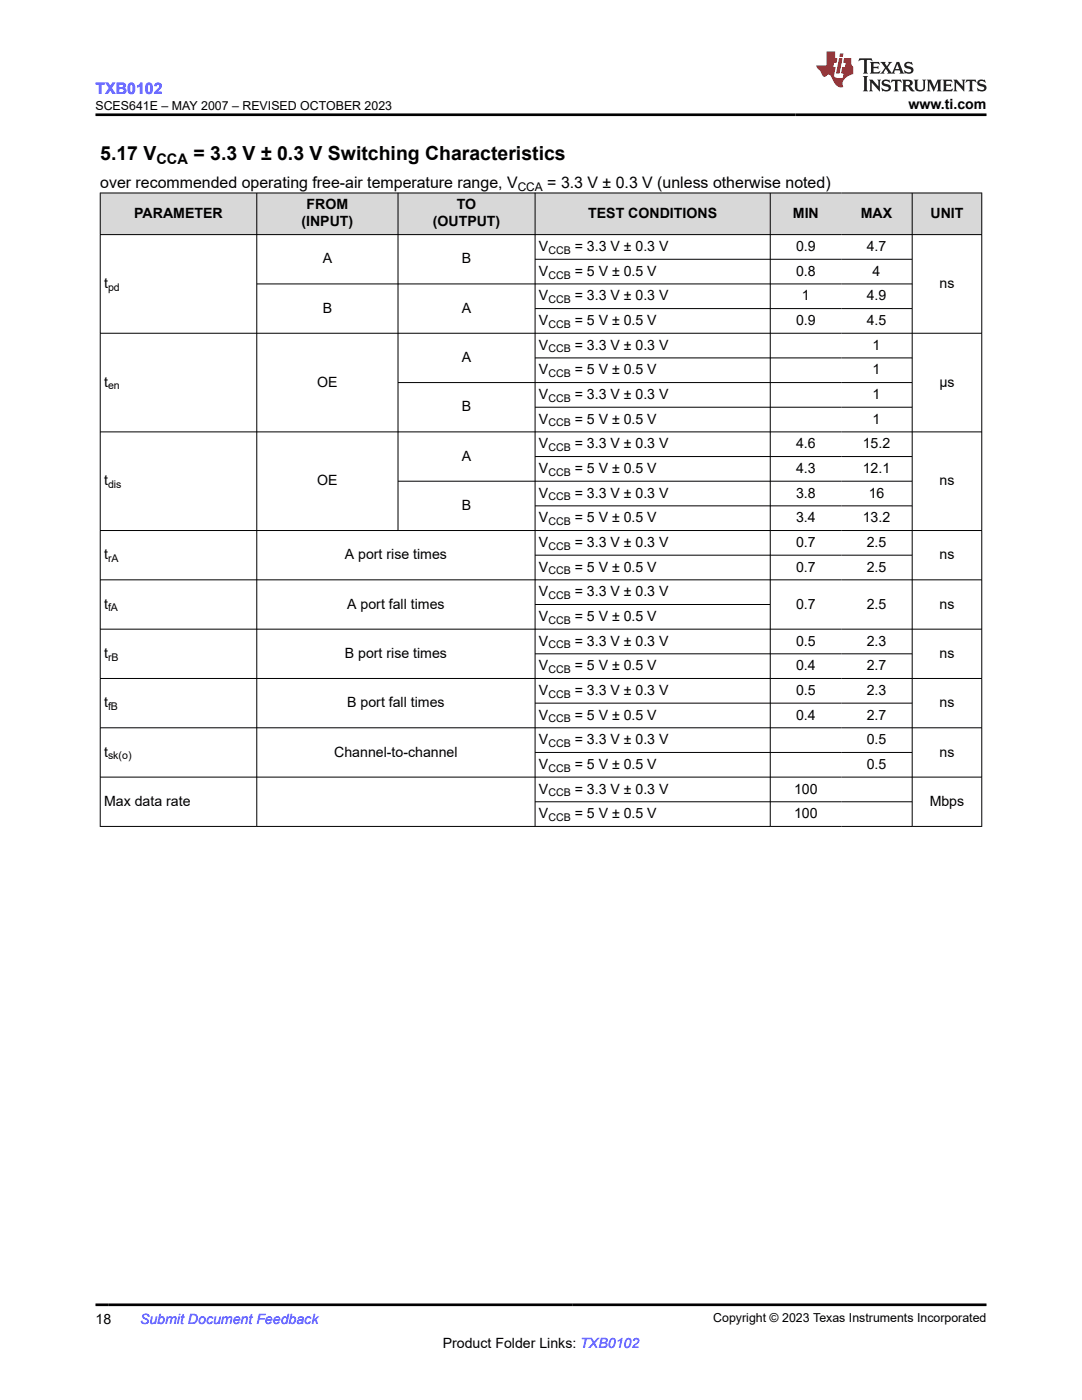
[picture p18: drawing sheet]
<svg xmlns="http://www.w3.org/2000/svg" width="216mm" height="279mm" viewBox="0 0 216 279" stroke-linecap="round" stroke-linejoin="round" font-family="sans-serif">
<defs><g id="words">
<g font-size="3.9">
<text x="20" y="32">5.17 V</text>
<text x="38.6" y="32">= 3.3 V ± 0.3 V Switching Characteristics</text>
</g>
<text font-size="3.2" fill="#00f" x="19.1" y="18.7">TXB0102</text>
<g font-size="3.2">
<text x="20" y="37.5">over recommended operating free-air temperature range, V</text>
<text x="109.2" y="37.5">= 3.3 V ± 0.3 V (unless otherwise noted)</text>
</g>
<text font-size="2.9" x="31.2" y="32.8">CCA</text>
<g font-size="2.8">
<text x="181.3" y="21.8">www.ti.com</text>
<text x="61.2" y="41.8">FROM</text>
<text x="91.2" y="41.8">TO</text>
<text x="26.8" y="43.5">PARAMETER</text>
<text x="60.2" y="45.2">(INPUT)</text>
<text x="86.4" y="45.2">(OUTPUT)</text>
<text x="117.4" y="43.5">TEST CONDITIONS</text>
<text x="158.2" y="43.5">MIN</text>
<text x="171.8" y="43.5">MAX</text>
<text x="185.7" y="43.5">UNIT</text>
<text x="64.4" y="52.6">A</text>
<text x="92.2" y="52.6">B</text>
<text x="107.5" y="50.1">V</text>
<text x="114.7" y="50.1">= 3.3 V ± 0.3 V</text>
<text x="158.8" y="50.1">0.9</text>
<text x="172.9" y="50.1">4.7</text>
<text x="20.8" y="57.5">t</text>
<text x="107.5" y="55">V</text>
<text x="107.5" y="59.9">V</text>
<text x="114.7" y="55">= 5 V ± 0.5 V</text>
<text x="114.7" y="59.9">= 3.3 V ± 0.3 V</text>
<text x="158.8" y="55">0.8</text>
<text x="160" y="59.9">1</text>
<text x="172.9" y="59.9">4.9</text>
<text x="174.1" y="55">4</text>
<text x="187.5" y="57.5">ns</text>
<text x="64.4" y="62.4">B</text>
<text x="92.2" y="62.4">A</text>
<text x="107.5" y="64.9">V</text>
<text x="114.7" y="64.9">= 5 V ± 0.5 V</text>
<text x="158.8" y="64.9">0.9</text>
<text x="172.9" y="64.9">4.5</text>
<text x="107.5" y="69.8">V</text>
<text x="114.7" y="69.8">= 3.3 V ± 0.3 V</text>
<text x="174.1" y="69.8">1</text>
<text x="20.8" y="77.2">t</text>
<text x="63.3" y="77.2">OE</text>
<text x="92.2" y="72.2">A</text>
<text x="107.5" y="74.7">V</text>
<text x="114.7" y="74.7">= 5 V ± 0.5 V</text>
<text x="174.1" y="74.7">1</text>
<text x="187.4" y="77.2">μs</text>
<text x="92.2" y="82.1">B</text>
<text x="107.5" y="79.6">V</text>
<text x="114.7" y="79.6">= 3.3 V ± 0.3 V</text>
<text x="174.1" y="79.6">1</text>
<text x="107.5" y="84.5">V</text>
<text x="107.5" y="89.5">V</text>
<text x="114.7" y="84.5">= 5 V ± 0.5 V</text>
<text x="114.7" y="89.5">= 3.3 V ± 0.3 V</text>
<text x="158.8" y="89.5">4.6</text>
<text x="172.2" y="89.5">15.2</text>
<text x="174.1" y="84.5">1</text>
<text x="92.2" y="91.9">A</text>
<text x="107.5" y="94.4">V</text>
<text x="114.7" y="94.4">= 5 V ± 0.5 V</text>
<text x="158.8" y="94.4">4.3</text>
<text x="172.2" y="94.4">12.1</text>
<text x="20.8" y="96.8">t</text>
<text x="63.3" y="96.8">OE</text>
<text x="92.2" y="101.8">B</text>
<text x="107.5" y="99.3">V</text>
<text x="114.7" y="99.3">= 3.3 V ± 0.3 V</text>
<text x="158.8" y="99.3">3.8</text>
<text x="173.3" y="99.3">16</text>
<text x="187.5" y="96.8">ns</text>
<text x="107.5" y="104.2">V</text>
<text x="114.7" y="104.2">= 5 V ± 0.5 V</text>
<text x="158.8" y="104.2">3.4</text>
<text x="172.2" y="104.2">13.2</text>
<text x="20.8" y="111.6">t</text>
<text x="68.8" y="111.6">A port rise times</text>
<text x="107.5" y="109.2">V</text>
<text x="114.7" y="109.2">= 3.3 V ± 0.3 V</text>
<text x="158.8" y="109.2">0.7</text>
<text x="172.9" y="109.2">2.5</text>
<text x="187.5" y="111.6">ns</text>
<text x="107.5" y="114.1">V</text>
<text x="107.5" y="119">V</text>
<text x="114.7" y="114.1">= 5 V ± 0.5 V</text>
<text x="114.7" y="119">= 3.3 V ± 0.3 V</text>
<text x="158.8" y="114.1">0.7</text>
<text x="172.9" y="114.1">2.5</text>
<text x="20.8" y="121.5">t</text>
<text x="69.3" y="121.5">A port fall times</text>
<text x="107.5" y="123.9">V</text>
<text x="114.7" y="123.9">= 5 V ± 0.5 V</text>
<text x="158.8" y="121.5">0.7</text>
<text x="172.9" y="121.5">2.5</text>
<text x="187.5" y="121.5">ns</text>
<text x="20.8" y="131.3">t</text>
<text x="68.8" y="131.3">B port rise times</text>
<text x="107.5" y="128.8">V</text>
<text x="114.7" y="128.8">= 3.3 V ± 0.3 V</text>
<text x="158.8" y="128.8">0.5</text>
<text x="172.9" y="128.8">2.3</text>
<text x="187.5" y="131.3">ns</text>
<text x="107.5" y="133.8">V</text>
<text x="114.7" y="133.8">= 5 V ± 0.5 V</text>
<text x="158.8" y="133.8">0.4</text>
<text x="172.9" y="133.8">2.7</text>
<text x="20.8" y="141.1">t</text>
<text x="69.3" y="141.1">B port fall times</text>
<text x="107.5" y="138.7">V</text>
<text x="107.5" y="143.6">V</text>
<text x="114.7" y="138.7">= 3.3 V ± 0.3 V</text>
<text x="114.7" y="143.6">= 5 V ± 0.5 V</text>
<text x="158.8" y="138.7">0.5</text>
<text x="158.8" y="143.6">0.4</text>
<text x="172.9" y="138.7">2.3</text>
<text x="172.9" y="143.6">2.7</text>
<text x="187.5" y="141.1">ns</text>
<text x="107.5" y="148.5">V</text>
<text x="114.7" y="148.5">= 3.3 V ± 0.3 V</text>
<text x="172.9" y="148.5">0.5</text>
<text x="20.8" y="151">t</text>
<text x="66.7" y="151">Channel-to-channel</text>
<text x="107.5" y="153.4">V</text>
<text x="114.7" y="153.4">= 5 V ± 0.5 V</text>
<text x="172.9" y="153.4">0.5</text>
<text x="187.5" y="151">ns</text>
<text x="20.8" y="160.8">Max data rate</text>
<text x="107.5" y="158.4">V</text>
<text x="114.7" y="158.4">= 3.3 V ± 0.3 V</text>
<text x="158.5" y="158.4">100</text>
<text x="185.5" y="160.8">Mbps</text>
<text x="107.5" y="163.3">V</text>
<text x="114.7" y="163.3">= 5 V ± 0.5 V</text>
<text x="158.5" y="163.3">100</text>
<text x="19.1" y="264.2">18</text>
<text x="88.3" y="269">Product Folder Links: TXB0102</text>
</g>
<text font-size="2.8" fill="#00f" x="27.9" y="264.2">Submit Document Feedback</text>
<g font-size="2.5">
<text x="19" y="21.9">SCES641E – MAY 2007 – REVISED OCTOBER 2023</text>
<text x="142.3" y="263.9">Copyright © 2023 Texas Instruments Incorporated</text>
</g>
<text font-size="2.4" x="103.3" y="38.1">CCA</text>
<g font-size="2.1">
<text x="109.4" y="50.7">CCB</text>
<text x="21.6" y="58">pd</text>
<text x="109.4" y="55.6">CCB</text>
<text x="109.4" y="60.5">CCB</text>
<text x="109.4" y="65.4">CCB</text>
<text x="109.4" y="70.3">CCB</text>
<text x="21.6" y="77.7">en</text>
<text x="109.4" y="75.3">CCB</text>
<text x="109.4" y="80.2">CCB</text>
<text x="109.4" y="85.1">CCB</text>
<text x="109.4" y="95">CCB</text>
<text x="109.4" y="90">CCB</text>
<text x="21.6" y="97.4">dis</text>
<text x="109.4" y="99.9">CCB</text>
<text x="109.4" y="104.8">CCB</text>
<text x="21.6" y="112.2">rA</text>
<text x="109.4" y="109.7">CCB</text>
<text x="109.4" y="114.6">CCB</text>
<text x="109.4" y="119.6">CCB</text>
<text x="21.6" y="122">fA</text>
<text x="109.4" y="124.5">CCB</text>
<text x="21.6" y="131.9">rB</text>
<text x="109.4" y="129.4">CCB</text>
<text x="109.4" y="134.3">CCB</text>
<text x="21.6" y="141.7">fB</text>
<text x="109.4" y="139.2">CCB</text>
<text x="109.4" y="144.2">CCB</text>
<text x="109.4" y="149.1">CCB</text>
<text x="21.6" y="151.5">sk(o)</text>
<text x="109.4" y="154">CCB</text>
<text x="109.4" y="158.9">CCB</text>
<text x="109.4" y="163.8">CCB</text>
</g>
</g></defs>
<g fill="#d8d8d8">
<path d="M20 38.5h175.9v8.3h-175.9z" fill-rule="evenodd"/>
<path d="M20.1 38.6h31.1v8.2h-31.1z" fill-rule="evenodd"/>
<path d="M51.3 38.6h28.1v8.2h-28.1z" fill-rule="evenodd"/>
<path d="M79.5 38.6h27.2v8.2h-27.2z" fill-rule="evenodd"/>
<path d="M106.8 38.6h46.8v8.2h-46.8z" fill-rule="evenodd"/>
<path d="M153.8 38.6h14.1v8.2h-14.1z" fill-rule="evenodd"/>
<path d="M167.9 38.6h14.1v8.2h-14.1z" fill-rule="evenodd"/>
<path d="M182.1 38.6h13.7v8.2h-13.7z" fill-rule="evenodd"/>
</g>
<g fill="none" stroke="#000" stroke-width=".2">
<path d="M19.9 38.5h176.1M20 38.5v126.5M51.2 38.5v126.5M79.4 38.5v67.4M106.8 38.5v126.5M153.7 38.5v126.5M182 38.5v126.5M195.9 38.5v126.5M19.9 46.8h176.1M51.2 56.7h130.9M106.8 51.7h75.3M19.9 66.5h176.1"/>
<path d="M106.8 61.6h75.3M106.8 71.4h75.3M182.1 76.3h-102.7M19.9 86.2h176.1M79.4 96h102.7M106.8 81.3h75.3M106.8 91.1h75.3M19.9 105.9h176.1M19.9 115.7h176.1M106.8 101h75.3M106.8 110.8h75.3M19.9 125.6h176.1"/>
<path d="M19.9 135.4h176.1M106.8 120.6h47M106.8 130.5h75.3M19.9 145.2h176.1M19.9 155.1h176.1M106.8 140.3h75.3M106.8 150.2h75.3M19.9 164.9h176.1M106.8 160h75.3"/>
</g>
<path d="M171.5 11.6l-.2 .6 .5-.2h.6v.1v2.2l-.2 .4h1l-.2-.4v-2.2v-.1h.5l.6 .2-.2-.6zM173.6 12.4l.2 .3v1.6l-.2 .4h1.9l.1-.6a1.08 1.08 0 0 1-1.3 .2v-.7h.6l.4 .2v-.7l-.4 .2h-.6v-.5l.2-.2a1 1 0 0 1 1 .3l-.1-.5zM175.7 12.4l.9 1.1-1 1.2h.9l-.2-.2 .5-.8 .4 .8-.2 .2h1.6l-.2-.2 .2-.5h.9l.1 .5-.1 .2h.9l-.2-.4-.8-1.9h-.5l-.9 2.1-.9-1.1 .9-1h-.8l.2 .2-.4 .6-.4-.6 .2-.2zM179 12.8l.4 1h-.7zM180.7 12.5a.65 .65 0 0 0-.2 .7 .65 .65 0 0 0 .6 .5l.6 .1 .1 .3a.79 .79 0 0 1-.7 .4 .79 .79 0 0 1-.7-.5l.1 .7 .2-.1a.93 .93 0 0 0 1.1 0 .93 .93 0 0 0 .4-.9 1.46 1.46 0 0 0-1.2-.6l-.1-.3a1.09 1.09 0 0 1 1.2 .2l-.2-.6-.1 .1-.5-.2zM172.2 15.2l.2 .4v2.2l-.2 .4h1l-.2-.4v-2.2l.2-.4zM173.4 15.9l.2 .4v1.5l-.2 .4h.8l-.3-.4 .1-1.3 1.6 1.8v-2l.2-.4h-.7l.1 .2 .1 1.1-1.2-1.3zM176.2 16a.65 .65 0 0 0-.2 .8 .65 .65 0 0 0 .6 .4l.6 .2 .1 .2a.79 .79 0 0 1-.7 .4 .79 .79 0 0 1-.7-.5l.1 .7 .2-.1a.93 .93 0 0 0 1.1 .1 .93 .93 0 0 0 .4-1 1.46 1.46 0 0 0-1.2-.5l-.1-.4a1.09 1.09 0 0 1 1.2 .2l-.1-.6-.2 .1-.5-.1zM177.9 15.9l-.1 .6a.63 .63 0 0 1 .8-.3v1.6l-.3 .4h1l-.2-.4v-1.6a.66 .66 0 0 1 .8 .3l-.1-.6zM180 15.9l.2 .4v1.5l-.2 .4h1l-.2-.2-.1-.7h.5l.1 .2a.79 .79 0 0 0 1.2 .6l-1-.9a.61 .61 0 0 0 .6-.6 .61 .61 0 0 0-.5-.7zM180.8 16.2h.1a.47 .47 0 0 1 .5 .1 .47 .47 0 0 1 .1 .5l-.1 .1-.7 .1zM182.3 15.9l.2 .2a2.27 2.27 0 0 0 .4 2 1.04 1.04 0 0 0 1.7-.7v-1.3l.2-.2h-.8l.2 .4v1.1a.6 .6 0 0 1-.6 .6 .6 .6 0 0 1-.6-.6v-1.1l.3-.4zM184.9 15.9l.2 .4v1.5l-.2 .4h.8l-.3-.4v-1.4l.9 1.9 .9-1.9v1.4l-.3 .4h1l-.2-.4v-1.5l.2-.4h-.8l-.7 1.5-.6-1.5zM188.1 15.9l.2 .4v1.5l-.2 .4h1.9l.1-.6a1.09 1.09 0 0 1-1.3 .2v-.7h.6l.4 .2v-.6l-.4 .2h-.6v-.6l.2-.1a1.01 1.01 0 0 1 1 .3l-.1-.6zM190.2 15.9l.3 .4v1.5l-.3 .4h.8l-.2-.4v-1.3l1.6 1.8v-2l.2-.4h-.7l.2 .2v1.1l-1.2-1.3zM192.8 15.9l-.1 .6a.63 .63 0 0 1 .8-.3v1.6l-.3 .4h1l-.2-.4v-1.6a.66 .66 0 0 1 .8 .3l-.1-.6zM195.2 16a.65 .65 0 0 0-.2 .8 .65 .65 0 0 0 .6 .4l.6 .2 .2 .2a.79 .79 0 0 1-.7 .4 .79 .79 0 0 1-.7-.5l.1 .7 .2-.1a.93 .93 0 0 0 1 .1 .93 .93 0 0 0 .5-1 1.46 1.46 0 0 0-1.3-.5v-.4a1.09 1.09 0 0 1 1.2 .2l-.2-.6-.2 .1-.5-.1z" fill="#231f20"/>
<path d="M164.9 10.3v2.7h-2l.1 .4 .8 1a.95 .95 0 0 0 1 .9 .59 .59 0 0 1 .5-.4 .59 .59 0 0 1 .5 .3l.4 .8a1.59 1.59 0 0 0 2.1 1.4 1.61 1.61 0 0 1 1-2.3l1-.3-.1-1.5a1.59 1.59 0 0 1-.3-1.7h-1.5l-.2 .9h.6l-.2 .9h-.5l-.2 .9v.3l.4 .1-.1 .9h-.7a.73 .73 0 0 1-1-.7l.3-1.5h-.5l.1-.9h.5l.2-.9h-.5v-1.3zM167.4 11.6l-.6 3.1h.7l.6-3.1zM167.6 10.7l-.1 .6h.7l.1-.6z" fill="#ed1c24"/>
<path d="M19.1 22.9h177.8M19.1 260.4h177.8" fill="none" stroke="#000" stroke-width=".53"/>
<use href="#words"/>
</svg>
